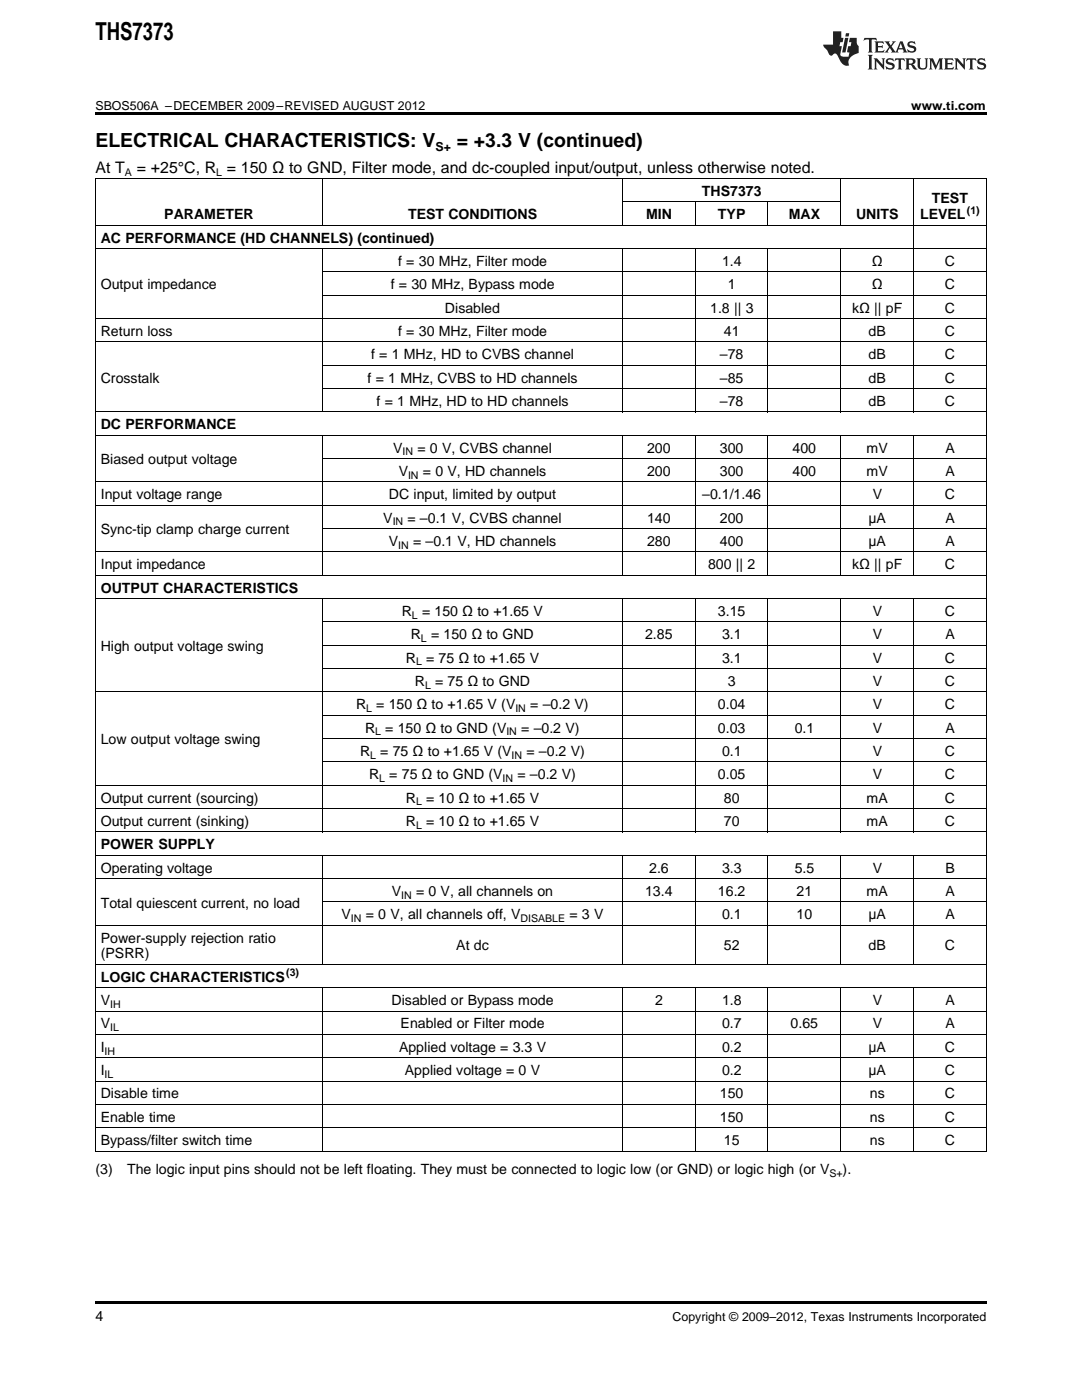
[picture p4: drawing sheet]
<svg xmlns="http://www.w3.org/2000/svg" width="216mm" height="279mm" viewBox="0 0 216 279" stroke-linecap="round" stroke-linejoin="round" font-family="sans-serif">
<defs><g id="words">
<text font-size="4.9" x="19" y="7.9">THS7373</text>
<g font-size="3.9">
<text x="19" y="29.3">ELECTRICAL CHARACTERISTICS: V</text>
<text x="91.1" y="29.3">= +3.3 V (continued)</text>
</g>
<g font-size="3.2">
<text x="19" y="34.4">At T</text>
<text x="27.3" y="34.4">= +25°C, R = 150 Ω to GND, Filter mode, and dc-coupled input/output, unless otherwise noted.</text>
</g>
<g font-size="2.8">
<text x="140.1" y="39.1">THS7373</text>
<text x="185.9" y="40.6">TEST</text>
<text x="32.8" y="43.7">PARAMETER</text>
<text x="81.4" y="43.7">TEST CONDITIONS</text>
<text x="128.9" y="43.7">MIN</text>
<text x="143.3" y="43.7">TYP</text>
<text x="157.4" y="43.7">MAX</text>
<text x="170.8" y="43.7">UNITS</text>
<text x="183.6" y="43.7">LEVEL</text>
<text x="20.1" y="48.4">AC PERFORMANCE (HD CHANNELS) (continued)</text>
<text x="79.4" y="53.1">f = 30 MHz, Filter mode</text>
<text x="144.1" y="53.1">1.4</text>
<text x="174" y="53.1">Ω</text>
<text x="188.5" y="53.1">C</text>
<text x="20.1" y="57.7">Output impedance</text>
<text x="78" y="57.7">f = 30 MHz, Bypass mode</text>
<text x="145.2" y="57.7">1</text>
<text x="174" y="57.7">Ω</text>
<text x="188.5" y="57.7">C</text>
<text x="88.8" y="62.4">Disabled</text>
<text x="141.7" y="62.4">1.8 || 3</text>
<text x="170" y="62.4">kΩ || pF</text>
<text x="188.5" y="62.4">C</text>
<text x="20.1" y="67">Return loss</text>
<text x="74" y="71.7">f = 1 MHz, HD to CVBS channel</text>
<text x="79.4" y="67">f = 30 MHz, Filter mode</text>
<text x="143.7" y="71.7">–78</text>
<text x="144.5" y="67">41</text>
<text x="173.3" y="67">dB</text>
<text x="173.3" y="71.7">dB</text>
<text x="188.5" y="67">C</text>
<text x="188.5" y="71.7">C</text>
<text x="20.1" y="76.3">Crosstalk</text>
<text x="73.3" y="76.3">f = 1 MHz, CVBS to HD channels</text>
<text x="143.7" y="76.3">–85</text>
<text x="173.3" y="76.3">dB</text>
<text x="188.5" y="76.3">C</text>
<text x="75.1" y="81">f = 1 MHz, HD to HD channels</text>
<text x="143.7" y="81">–78</text>
<text x="173.3" y="81">dB</text>
<text x="188.5" y="81">C</text>
<text x="20.1" y="85.7">DC PERFORMANCE</text>
<text x="20.1" y="92.6">Biased output voltage</text>
<text x="78.5" y="90.3">V</text>
<text x="79.6" y="95">V</text>
<text x="83.3" y="90.3">= 0 V, CVBS channel</text>
<text x="84.4" y="95">= 0 V, HD channels</text>
<text x="129.1" y="90.3">200</text>
<text x="129.1" y="95">200</text>
<text x="143.7" y="90.3">300</text>
<text x="143.7" y="95">300</text>
<text x="158.2" y="90.3">400</text>
<text x="158.2" y="95">400</text>
<text x="172.9" y="90.3">mV</text>
<text x="172.9" y="95">mV</text>
<text x="188.6" y="90.3">A</text>
<text x="188.6" y="95">A</text>
<text x="20.1" y="99.6">Input voltage range</text>
<text x="77.6" y="99.6">DC input, limited by output</text>
<text x="140.1" y="99.6">–0.1/1.46</text>
<text x="174.1" y="99.6">V</text>
<text x="188.5" y="99.6">C</text>
<text x="20.1" y="106.6">Sync-tip clamp charge current</text>
<text x="76.5" y="104.3">V</text>
<text x="81.3" y="104.3">= –0.1 V, CVBS channel</text>
<text x="129.1" y="104.3">140</text>
<text x="143.7" y="104.3">200</text>
<text x="173.3" y="104.3">μA</text>
<text x="188.6" y="104.3">A</text>
<text x="20.1" y="113.6">Input impedance</text>
<text x="77.6" y="108.9">V</text>
<text x="82.4" y="108.9">= –0.1 V, HD channels</text>
<text x="129.1" y="108.9">280</text>
<text x="141.3" y="113.6">800 || 2</text>
<text x="143.7" y="108.9">400</text>
<text x="170" y="113.6">kΩ || pF</text>
<text x="173.3" y="108.9">μA</text>
<text x="188.5" y="113.6">C</text>
<text x="188.6" y="108.9">A</text>
<text x="20.1" y="118.3">OUTPUT CHARACTERISTICS</text>
<text x="80.2" y="122.9">R</text>
<text x="84.2" y="122.9">= 150 Ω to +1.65 V</text>
<text x="143.3" y="122.9">3.15</text>
<text x="174.1" y="122.9">V</text>
<text x="188.5" y="122.9">C</text>
<text x="20.1" y="129.9">High output voltage swing</text>
<text x="82" y="127.6">R</text>
<text x="86" y="127.6">= 150 Ω to GND</text>
<text x="128.7" y="127.6">2.85</text>
<text x="144.1" y="127.6">3.1</text>
<text x="174.1" y="127.6">V</text>
<text x="188.6" y="127.6">A</text>
<text x="81" y="132.2">R</text>
<text x="82.8" y="136.9">R</text>
<text x="85" y="132.2">= 75 Ω to +1.65 V</text>
<text x="86.8" y="136.9">= 75 Ω to GND</text>
<text x="144.1" y="132.2">3.1</text>
<text x="145.2" y="136.9">3</text>
<text x="174.1" y="132.2">V</text>
<text x="174.1" y="136.9">V</text>
<text x="188.5" y="132.2">C</text>
<text x="188.5" y="136.9">C</text>
<text x="71" y="141.5">R</text>
<text x="75.1" y="141.5">= 150 Ω to +1.65 V (V</text>
<text x="105.8" y="141.5">= –0.2 V)</text>
<text x="143.3" y="141.5">0.04</text>
<text x="174.1" y="141.5">V</text>
<text x="188.5" y="141.5">C</text>
<text x="20.1" y="148.5">Low output voltage swing</text>
<text x="72.8" y="146.2">R</text>
<text x="76.9" y="146.2">= 150 Ω to GND (V</text>
<text x="104" y="146.2">= –0.2 V)</text>
<text x="143.3" y="146.2">0.03</text>
<text x="158.6" y="146.2">0.1</text>
<text x="174.1" y="146.2">V</text>
<text x="188.6" y="146.2">A</text>
<text x="71.9" y="150.8">R</text>
<text x="73.7" y="155.5">R</text>
<text x="75.9" y="150.8">= 75 Ω to +1.65 V (V</text>
<text x="77.7" y="155.5">= 75 Ω to GND (V</text>
<text x="103.3" y="155.5">= –0.2 V)</text>
<text x="105.1" y="150.8">= –0.2 V)</text>
<text x="143.3" y="155.5">0.05</text>
<text x="144.1" y="150.8">0.1</text>
<text x="174.1" y="150.8">V</text>
<text x="174.1" y="155.5">V</text>
<text x="188.5" y="150.8">C</text>
<text x="188.5" y="155.5">C</text>
<text x="20.1" y="160.2">Output current (sourcing)</text>
<text x="81" y="160.2">R</text>
<text x="85" y="160.2">= 10 Ω to +1.65 V</text>
<text x="144.5" y="160.2">80</text>
<text x="172.9" y="160.2">mA</text>
<text x="188.5" y="160.2">C</text>
<text x="20.1" y="164.8">Output current (sinking)</text>
<text x="81" y="164.8">R</text>
<text x="85" y="164.8">= 10 Ω to +1.65 V</text>
<text x="144.5" y="164.8">70</text>
<text x="172.9" y="164.8">mA</text>
<text x="188.5" y="164.8">C</text>
<text x="20.1" y="169.5">POWER SUPPLY</text>
<text x="20.1" y="174.1">Operating voltage</text>
<text x="78.2" y="178.8">V</text>
<text x="83" y="178.8">= 0 V, all channels on</text>
<text x="128.7" y="178.8">13.4</text>
<text x="129.5" y="174.1">2.6</text>
<text x="143.3" y="178.8">16.2</text>
<text x="144.1" y="174.1">3.3</text>
<text x="158.6" y="174.1">5.5</text>
<text x="159" y="178.8">21</text>
<text x="172.9" y="178.8">mA</text>
<text x="174.1" y="174.1">V</text>
<text x="188.6" y="174.1">B</text>
<text x="188.6" y="178.8">A</text>
<text x="20.1" y="181.1">Total quiescent current, no load</text>
<text x="68.2" y="183.4">V</text>
<text x="73" y="183.4">= 0 V, all channels off, V</text>
<text x="113.6" y="183.4">= 3 V</text>
<text x="144.1" y="183.4">0.1</text>
<text x="159" y="183.4">10</text>
<text x="173.3" y="183.4">μA</text>
<text x="188.6" y="183.4">A</text>
<text x="20.1" y="188.1">Power-supply rejection ratio</text>
<text x="20.1" y="191.3">(PSRR)</text>
<text x="91.1" y="189.7">At dc</text>
<text x="144.5" y="189.7">52</text>
<text x="173.3" y="189.7">dB</text>
<text x="188.5" y="189.7">C</text>
<text x="20.1" y="195.9">LOGIC CHARACTERISTICS</text>
<text x="20.1" y="200.6">V</text>
<text x="78.1" y="200.6">Disabled or Bypass mode</text>
<text x="130.7" y="200.6">2</text>
<text x="144.1" y="200.6">1.8</text>
<text x="174.1" y="200.6">V</text>
<text x="188.6" y="200.6">A</text>
<text x="20.1" y="205.2">V</text>
<text x="20.1" y="209.9">I</text>
<text x="79.6" y="209.9">Applied voltage = 3.3 V</text>
<text x="79.9" y="205.2">Enabled or Filter mode</text>
<text x="144.1" y="205.2">0.7</text>
<text x="144.1" y="209.9">0.2</text>
<text x="157.8" y="205.2">0.65</text>
<text x="173.3" y="209.9">μA</text>
<text x="174.1" y="205.2">V</text>
<text x="188.5" y="209.9">C</text>
<text x="188.6" y="205.2">A</text>
<text x="20.1" y="214.6">I</text>
<text x="80.8" y="214.6">Applied voltage = 0 V</text>
<text x="144.1" y="214.6">0.2</text>
<text x="173.3" y="214.6">μA</text>
<text x="188.5" y="214.6">C</text>
<text x="20.1" y="219.2">Disable time</text>
<text x="143.7" y="219.2">150</text>
<text x="173.6" y="219.2">ns</text>
<text x="188.5" y="219.2">C</text>
<text x="20.1" y="223.9">Enable time</text>
<text x="143.7" y="223.9">150</text>
<text x="173.6" y="223.9">ns</text>
<text x="188.5" y="223.9">C</text>
<text x="20.1" y="228.5">Bypass/filter switch time</text>
<text x="144.5" y="228.5">15</text>
<text x="173.6" y="228.5">ns</text>
<text x="188.5" y="228.5">C</text>
<text x="19" y="234.4">(3)</text>
<text x="25.4" y="234.4">The logic input pins should not be left floating. They must be connected to logic low (or GND) or logic high (or V</text>
<text x="168.1" y="234.4">).</text>
<text x="19" y="263.6">4</text>
</g>
<g font-size="2.5">
<text x="19" y="21.9">SBOS506A –DECEMBER 2009–REVISED AUGUST 2012</text>
<text x="181.8" y="21.9">www.ti.com</text>
<text x="86.9" y="30.1">S+</text>
<text x="134.2" y="263.6">Copyright © 2009–2012, Texas Instruments Incorporated</text>
</g>
<g font-size="2.1">
<text x="24.9" y="35.1">A</text>
<text x="43.1" y="35.1">L</text>
<text x="192.9" y="42.6">(1)</text>
<text x="80.3" y="90.9">IN</text>
<text x="81.4" y="95.5">IN</text>
<text x="78.4" y="104.8">IN</text>
<text x="79.5" y="109.5">IN</text>
<text x="82.2" y="123.5">L</text>
<text x="84" y="128.1">L</text>
<text x="83" y="132.8">L</text>
<text x="84.8" y="137.4">L</text>
<text x="73.1" y="142.1">L</text>
<text x="102.8" y="142.1">IN</text>
<text x="74.9" y="146.8">L</text>
<text x="101" y="146.8">IN</text>
<text x="73.9" y="151.4">L</text>
<text x="102.1" y="151.4">IN</text>
<text x="75.7" y="156.1">L</text>
<text x="83" y="160.7">L</text>
<text x="100.3" y="156.1">IN</text>
<text x="83" y="165.4">L</text>
<text x="80" y="179.4">IN</text>
<text x="70" y="184">IN</text>
<text x="103.9" y="184">DISABLE</text>
<text x="57.1" y="194.8">(3)</text>
<text x="22" y="201.2">IH</text>
<text x="22" y="205.8">IL</text>
<text x="20.9" y="210.5">IH</text>
<text x="20.9" y="215.1">IL</text>
<text x="165.5" y="234.9">S+</text>
</g>
</g></defs>
<g fill="#231f20">
<path d="M172.5 7.6l-.1 .5 .4-.2h.6v.1v2.1l-.2 .4h.9l-.2-.4v-2.1l.1-.1h.5l.5 .2-.2-.5zM174.5 8.3l.2 .3v1.5l-.2 .4h1.8l.2-.6a1.04 1.04 0 0 1-1.3 .2v-.7h.6l.3 .2v-.6l-.3 .2h-.6v-.6l.8-.1 .4 .3-.2-.5zM176.5 8.3l.9 1.1-.9 1.1h.8l-.2-.2 .4-.7 .5 .7-.2 .2h1.5l-.2-.2 .2-.4h.9l.1 .4-.2 .2h1l-.3-.3-.7-1.9h-.5l-.9 2-.8-1 .9-1h-.8l.1 .3-.4 .5-.3-.6 .1-.2zM179.7 8.6l.4 1h-.7zM181.3 8.4a.63 .63 0 0 0-.2 .7 .63 .63 0 0 0 .6 .4l.6 .2 .1 .2a.75 .75 0 0 1-.7 .4 .75 .75 0 0 1-.6-.5l.1 .7 .1-.1a1.11 1.11 0 0 0 1.5-.6 1.13 1.13 0 0 0-1.2-.8l-.1-.4a1.04 1.04 0 0 1 1.2 .2l-.2-.5-.2 .1-.4-.2zM173.2 10.9l.2 .4v2.2l-.2 .4h1l-.3-.4v-2.2l.3-.4zM174.3 11.6l.3 .4v1.5l-.3 .4h.8l-.2-.4v-1.3l1.5 1.7v-1.9l.2-.4h-.7l.2 .4v.9l-1.1-1.3zM177 11.8a.62 .62 0 0 0-.2 .7 .62 .62 0 0 0 .6 .4l.6 .1 .1 .3a.76 .76 0 0 1-.7 .3 .76 .76 0 0 1-.7-.4l.2 .7 .1-.1a1.11 1.11 0 0 0 1.5-.6 1.13 1.13 0 0 0-1.2-.8l-.1-.4a1.04 1.04 0 0 1 1.2 .2l-.2-.6-.2 .1-.5-.1zM178.7 11.6l-.2 .6a.61 .61 0 0 1 .8-.3v1.6l-.2 .4h.9l-.2-.4v-1.6a.63 .63 0 0 1 .7 .3l-.1-.6zM180.6 11.6l.3 .4v1.5l-.3 .4h1l-.2-.2-.1-.8 .6 .2a.76 .76 0 0 0 1.2 .7l-1-1a.58 .58 0 0 0 .6-.5 .58 .58 0 0 0-.5-.6zM181.4 11.9h.1a.45 .45 0 0 1 .5 .1 .45 .45 0 0 1 .1 .5l-.8 .2zM182.9 11.6l.2 .2a2.17 2.17 0 0 0 .3 1.9 .99 .99 0 0 0 1.6-.6v-1.1l.2-.4h-.7l.2 .2a1.92 1.92 0 0 1-.2 1.8 .6 .6 0 0 1-.9-.5v-1.1l.2-.4zM185.4 11.6l.2 .4v1.5l-.2 .4h.7l-.2-.4v-1.4l.8 1.8 .8-1.8v1.4l-.2 .4h.9l-.2-.4v-1.5l.2-.4h-.8l-.6 1.5-.6-1.5zM188.4 11.6l.2 .4v1.5l-.2 .4h1.8l.1-.6a1.04 1.04 0 0 1-1.2 .1v-.6h.5l.4 .2v-.6l-.4 .2h-.5v-.7h.8l.3 .3-.1-.6zM190.5 11.6l.2 .4v1.5l-.2 .4h.7l-.2-.4v-1.3l1.5 1.7v-1.9l.2-.4h-.7l.2 .4v.9l-1.1-1.3zM192.9 11.6l-.1 .6a.61 .61 0 0 1 .7-.3l.1 1.6-.3 .4h1l-.3-.4 .1-1.6a.63 .63 0 0 1 .7 .3l-.1-.6zM195.2 11.8a.62 .62 0 0 0-.2 .7 .62 .62 0 0 0 .6 .4l.6 .1 .1 .3a.76 .76 0 0 1-.7 .3 .76 .76 0 0 1-.6-.4l.1 .7 .1-.1a1.11 1.11 0 0 0 1.6-.6 1.13 1.13 0 0 0-1.3-.8l-.1-.4a1.04 1.04 0 0 1 1.2 .2l-.1-.6-.2 .1-.5-.1z"/>
<path d="M166.2 6.3v2.6h-1.9v.4l.8 .9a.91 .91 0 0 0 1 .8 .56 .56 0 0 1 .5-.3 .56 .56 0 0 1 .5 .3l.4 .8a1.53 1.53 0 0 0 1.9 1.2 1.54 1.54 0 0 1 1-2.1l.9-.3v-1.4a1.52 1.52 0 0 1-.4-1.6h-1.3l-.2 .8h.5l-.2 .8h-.5l-.1 1v.2l.4 .1-.2 .8a1.93 1.93 0 0 1-1.6-.3l.3-1.8h-.5l.2-.8h.4l.2-.8h-.4v-1.3zM168.6 7.6l-.6 2.9h.7l.6-2.9zM168.8 6.6l-.1 .7h.6l.2-.7z"/>
</g>
<path d="M19 22.5h177.8v.5h-177.8zM19 259.7h177.8v.5h-177.8z" fill="#000"/>
<g fill="none" stroke="#000" stroke-width=".2">
<path d="M19 35.6h177.8M19.1 35.7v194.1M64.3 35.7v9.3M124.2 35.7v9.3M167.8 35.7v9.3M182.3 35.7v46.6M196.8 35.7v194.1M19 49.6h177.8M19 45h177.8M64.3 49.7v32.6M64.4 58.9h132.4M64.4 54.3h132.4"/>
<path d="M124.2 49.7v32.6M124.2 40.3h43.6M138.7 40.4v4.6M138.7 49.7v32.6M153.2 40.4v4.6M153.2 49.7v32.6M167.8 49.7v32.6M19 68.2h177.8M19 63.6h177.8M64.4 77.6h132.4M64.4 72.9h132.4M19 96.2h177.8"/>
<path d="M19 86.9h177.8M19 82.2h177.8M64.3 86.9v28M64.4 91.5h132.4M124.2 86.9v28M138.7 86.9v28M153.2 86.9v28M167.8 86.9v28M182.3 86.9v28M19 119.5h177.8M19 114.8h177.8M19 110.2h177.8"/>
<path d="M19 100.8h177.8M64.3 119.5v46.6M64.4 105.5h132.4M124.2 119.5v46.6M138.7 119.5v46.6M153.2 119.5v46.6M167.8 119.5v46.6M182.3 119.5v46.6M19 138.1h177.8M64.4 133.4h132.4M64.4 128.8h132.4M64.4 124.1h132.4"/>
<path d="M19 156.7h177.8M64.4 152.1h132.4M64.4 147.4h132.4M64.4 142.8h132.4M19 175.3h177.8M19 170.7h177.8M19 166h177.8M19 161.4h177.8M64.3 170.7v21.8M124.2 170.7v21.8M138.7 170.7v21.8M153.2 170.7v21.8"/>
<path d="M167.8 170.7v21.8M182.3 170.7v21.8M19 197.1h177.8M19 192.5h177.8M19 184.7h177.8M64.3 197.2v32.6M64.4 180h132.4M124.2 197.2v32.6M138.7 197.2v32.6M153.2 197.2v32.6M167.8 197.2v32.6M182.3 197.2v32.6"/>
<path d="M19 215.8h177.8M19 211.1h177.8M19 206.5h177.8M19 201.8h177.8M19 229.7h177.8M19 225.1h177.8M19 220.4h177.8"/>
</g>
<use href="#words"/>
</svg>
